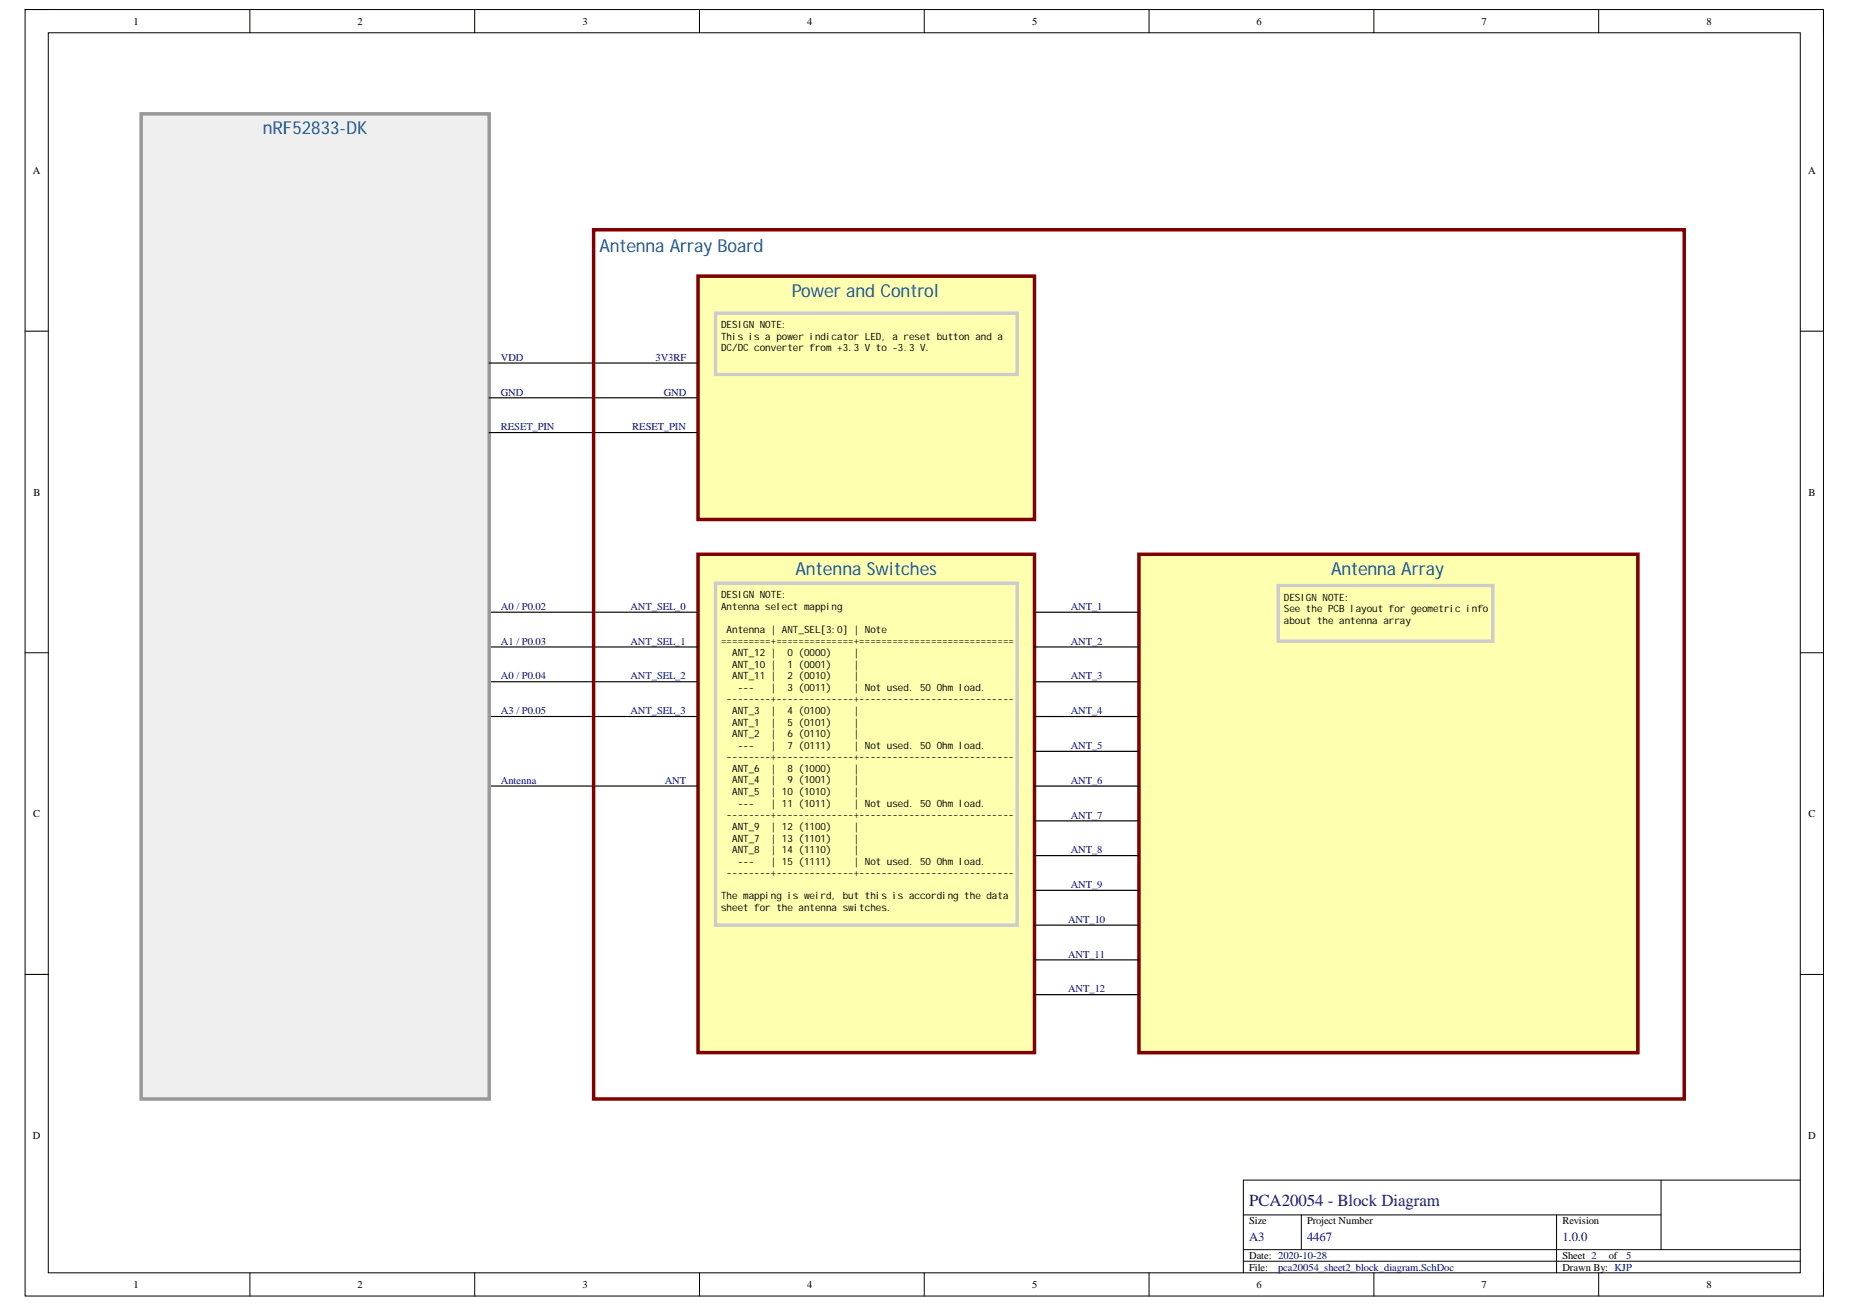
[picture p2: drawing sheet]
<svg xmlns="http://www.w3.org/2000/svg" width="297mm" height="210mm" viewBox="0 0 297 210" stroke-linecap="round" stroke-linejoin="round" font-family="sans-serif">
<defs><g id="words">
<g font-size="2.9" fill="#0b5394">
<text x="42.2" y="21.5">nRF52833-DK</text>
<text x="96.2" y="40.5">Antenna Array Board</text>
<text x="127.1" y="47.6">Power and Control</text>
<text x="127.6" y="92.2">Antenna Switches</text>
<text x="213.6" y="92.2">Antenna Array</text>
</g>
<text font-size="2.7" fill="#000080" x="200.5" y="193.5">PCA20054 - Block Diagram</text>
<g font-size="2" fill="#000080">
<text x="200.5" y="199.2">A3</text>
<text x="209.8" y="199.2">4467</text>
<text x="250.7" y="199.2">1.0.0</text>
</g>
<g font-size="1.7">
<text x="21.4" y="4">1</text>
<text x="57.4" y="4">2</text>
<text x="93.5" y="4">3</text>
<text x="129.5" y="4">4</text>
<text x="165.6" y="4">5</text>
<text x="201.6" y="4">6</text>
<text x="237.7" y="4">7</text>
<text x="273.8" y="4">8</text>
<text x="5.3" y="27.9">A</text>
<text x="290.2" y="27.9">A</text>
<text x="5.4" y="79.5">B</text>
<text x="290.2" y="79.5">B</text>
<text x="5.3" y="131.1">C</text>
<text x="290.2" y="131.1">C</text>
<text x="5.3" y="182.7">D</text>
<text x="290.2" y="182.7">D</text>
<text x="200.5" y="196.5">Size</text>
<text x="209.8" y="196.5">Project Number</text>
<text x="250.7" y="196.5">Revision</text>
<text x="200.5" y="202">Date: 2020-10-28</text>
<text x="200.5" y="203.9">File:</text>
<text x="250.7" y="202">Sheet 2</text>
<text x="250.7" y="203.9">Drawn By: KJP</text>
<text x="258.2" y="202">of</text>
<text x="21.4" y="206.7">1</text>
<text x="57.4" y="206.7">2</text>
<text x="93.5" y="206.7">3</text>
<text x="129.5" y="206.7">4</text>
<text x="165.6" y="206.7">5</text>
<text x="201.6" y="206.7">6</text>
<text x="237.7" y="206.7">7</text>
<text x="273.8" y="206.7">8</text>
</g>
<g font-size="1.7" fill="#000080">
<text x="80.4" y="57.9">VDD</text>
<text x="105.2" y="57.9">3V3RF</text>
<text x="80.4" y="63.5">GND</text>
<text x="106.5" y="63.5">GND</text>
<text x="80.4" y="69">RESET_PIN</text>
<text x="101.5" y="69">RESET_PIN</text>
<text x="80.4" y="97.9">A0 / P0.02</text>
<text x="101.2" y="97.9">ANT_SEL_0</text>
<text x="171.8" y="97.9">ANT_1</text>
<text x="80.4" y="103.5">A1 / P0.03</text>
<text x="101.2" y="103.5">ANT_SEL_1</text>
<text x="171.8" y="103.5">ANT_2</text>
<text x="80.4" y="109">A0 / P0.04</text>
<text x="101.2" y="109">ANT_SEL_2</text>
<text x="171.8" y="109">ANT_3</text>
<text x="80.4" y="114.6">A3 / P0.05</text>
<text x="101.2" y="114.6">ANT_SEL_3</text>
<text x="171.8" y="114.6">ANT_4</text>
<text x="80.4" y="125.8">Antenna</text>
<text x="106.7" y="125.8">ANT</text>
<text x="171.8" y="125.8">ANT_6</text>
<text x="171.8" y="120.2">ANT_5</text>
<text x="171.8" y="131.4">ANT_7</text>
<text x="171.8" y="137">ANT_8</text>
<text x="171.8" y="142.5">ANT_9</text>
<text x="171.4" y="148.1">ANT_10</text>
<text x="171.4" y="153.7">ANT_11</text>
<text x="171.4" y="159.3">ANT_12</text>
<text x="205.1" y="203.9">pca20054_sheet2_block_diagram.SchDoc</text>
<text x="261" y="202">5</text>
</g>
<g font-size="1.6">
<text x="115.7" y="52.7">DESIGN NOTE:</text>
<text x="115.7" y="54.5">This is a power indicator LED, a reset button and a</text>
<text x="115.7" y="56.4">DC/DC converter from +3.3 V to -3.3 V.</text>
<text x="115.7" y="96">DESIGN NOTE:</text>
<text x="115.7" y="97.8">Antenna select mapping</text>
<text x="116.6" y="101.6">Antenna | ANT_SEL[3:0] | Note</text>
<text x="206" y="96.4">DESIGN NOTE:</text>
<text x="206" y="98.2">See the PCB layout for geometric info</text>
<text x="206" y="100.1">about the antenna array</text>
<text x="115.7" y="103.4">=========+==============+============================</text>
<text x="117.5" y="105.3">ANT_12 |</text>
<text x="117.5" y="107.1">ANT_10 |</text>
<text x="126.4" y="105.3">0 (0000)</text>
<text x="126.4" y="107.1">1 (0001)</text>
<text x="137" y="105.3">|</text>
<text x="137" y="107.1">|</text>
<text x="116.6" y="112.7">--------+--------------+----------------------------</text>
<text x="117.5" y="109">ANT_11 |</text>
<text x="118.4" y="110.9">---</text>
<text x="123.7" y="110.9">|</text>
<text x="126.4" y="109">2 (0010)</text>
<text x="126.4" y="110.9">3 (0011)</text>
<text x="137" y="109">|</text>
<text x="137" y="110.9">| Not used. 50 Ohm load.</text>
<text x="117.5" y="114.6">ANT_3</text>
<text x="117.5" y="116.4">ANT_1</text>
<text x="117.5" y="118.3">ANT_2</text>
<text x="123.7" y="114.6">|</text>
<text x="123.7" y="116.4">|</text>
<text x="123.7" y="118.3">|</text>
<text x="126.4" y="114.6">4 (0100)</text>
<text x="126.4" y="116.4">5 (0101)</text>
<text x="126.4" y="118.3">6 (0110)</text>
<text x="137" y="114.6">|</text>
<text x="137" y="116.4">|</text>
<text x="137" y="118.3">|</text>
<text x="116.6" y="122">--------+--------------+----------------------------</text>
<text x="117.5" y="123.9">ANT_6</text>
<text x="117.5" y="125.7">ANT_4</text>
<text x="118.4" y="120.1">---</text>
<text x="123.7" y="120.1">|</text>
<text x="123.7" y="123.9">|</text>
<text x="123.7" y="125.7">|</text>
<text x="126.4" y="120.1">7 (0111)</text>
<text x="126.4" y="123.9">8 (1000)</text>
<text x="126.4" y="125.7">9 (1001)</text>
<text x="137" y="120.1">| Not used. 50 Ohm load.</text>
<text x="137" y="123.9">|</text>
<text x="137" y="125.7">|</text>
<text x="116.6" y="131.3">--------+--------------+----------------------------</text>
<text x="117.5" y="127.6">ANT_5</text>
<text x="118.4" y="129.5">---</text>
<text x="123.7" y="127.6">| 10 (1010)</text>
<text x="123.7" y="129.5">| 11 (1011)</text>
<text x="137" y="127.6">|</text>
<text x="137" y="129.5">| Not used. 50 Ohm load.</text>
<text x="117.5" y="133.2">ANT_9</text>
<text x="117.5" y="135.1">ANT_7</text>
<text x="117.5" y="136.9">ANT_8</text>
<text x="123.7" y="133.2">| 12 (1100)</text>
<text x="123.7" y="135.1">| 13 (1101)</text>
<text x="123.7" y="136.9">| 14 (1110)</text>
<text x="137" y="133.2">|</text>
<text x="137" y="135.1">|</text>
<text x="137" y="136.9">|</text>
<text x="116.6" y="140.6">--------+--------------+----------------------------</text>
<text x="118.4" y="138.8">---</text>
<text x="123.7" y="138.8">| 15 (1111)</text>
<text x="137" y="138.8">| Not used. 50 Ohm load.</text>
<text x="115.7" y="144.3">The mapping is weird, but this is according the data</text>
<text x="115.7" y="146.2">sheet for the antenna switches.</text>
</g>
</g></defs>
<path d="M4 1.5h288.6v206.5h-288.6z" fill="none" stroke="#000" stroke-width=".16"/>
<path d="M7.7 5.3h281.2v199h-281.2z" fill-rule="evenodd" fill="#fff"/>
<g fill="none" stroke="#000" stroke-width=".16">
<path d="M4 1.5h3.7M7.7 5.3h281.2v199h-281.2zM40.1 1.5v3.8M76.2 1.5v3.8M112.2 1.5v3.8M148.3 1.5v3.8M184.4 1.5v3.8M220.5 1.5v3.8M256.5 1.5v3.8M288.9 1.5h3.7v3.8M4 53.1h3.7M288.9 53.1h3.7"/>
<path d="M4 104.8h3.7M288.9 104.8h3.7M4 156.4h3.7M288.9 156.4h3.7M199.5 195h67.1M208.8 195v5.5M249.8 195v9.3M266.6 189.4v11.1M288.9 189.4h-89.4v14.9M40.1 204.3v3.7M76.2 204.3v3.7M112.3 204.3v3.7"/>
<path d="M148.3 204.3v3.7M184.4 204.3v3.7M199.5 202.4h89.4M199.5 200.5h89.4M220.5 204.3v3.7M256.5 204.3v3.7M292.6 204.3v3.7"/>
</g>
<path d="M112 88.9h54v80h-54z" fill-rule="evenodd" fill="#ffffb0"/>
<path d="M112 88.9h54v80h-54z" fill="none" stroke="#800000" stroke-width=".56"/>
<path d="M78.5 98.2h33.5M78.5 103.8h33.5M78.5 109.4h33.5M78.5 115h33.5M78.5 126.1h33.5" fill="none" stroke="#000" stroke-width=".18"/>
<path d="M114.8 93.6h48.4v54.9h-48.4z" fill="none" stroke="#ccc" stroke-width=".56"/>
<path d="M22.7 18.3h55.8v158.1h-55.8z" fill-rule="evenodd" fill="#efefef"/>
<path d="M22.7 18.3h55.8v158.1h-55.8z" fill="none" stroke="#999" stroke-width=".56"/>
<path d="M182.8 88.9h80v80h-80z" fill-rule="evenodd" fill="#ffffb0"/>
<path d="M182.8 88.9h80v80h-80z" fill="none" stroke="#800000" stroke-width=".56"/>
<path d="M112 44.3h54v39.1h-54z" fill-rule="evenodd" fill="#ffffb0"/>
<path d="M95.3 36.9h175v139.5h-175zM112 44.3h54v39.1h-54z" fill="none" stroke="#800000" stroke-width=".56"/>
<path d="M78.5 58.3h33.5M78.5 63.8h33.5M78.5 69.4h33.5" fill="none" stroke="#000" stroke-width=".18"/>
<path d="M114.8 50.3h48.4v9.8h-48.4zM205.1 94h34.5v8.9h-34.5z" fill="none" stroke="#ccc" stroke-width=".56"/>
<path d="M166 98.2h16.8M166 103.8h16.8M166 109.4h16.8M166 115h16.8M166 126.1h16.8M166 131.7h16.8M166 120.6h16.8M166 137.3h16.8M166 148.5h16.8M166 154h16.8M166 142.9h16.8M166 159.6h16.8" fill="none" stroke="#000" stroke-width=".19"/>
<use href="#words"/>
</svg>
